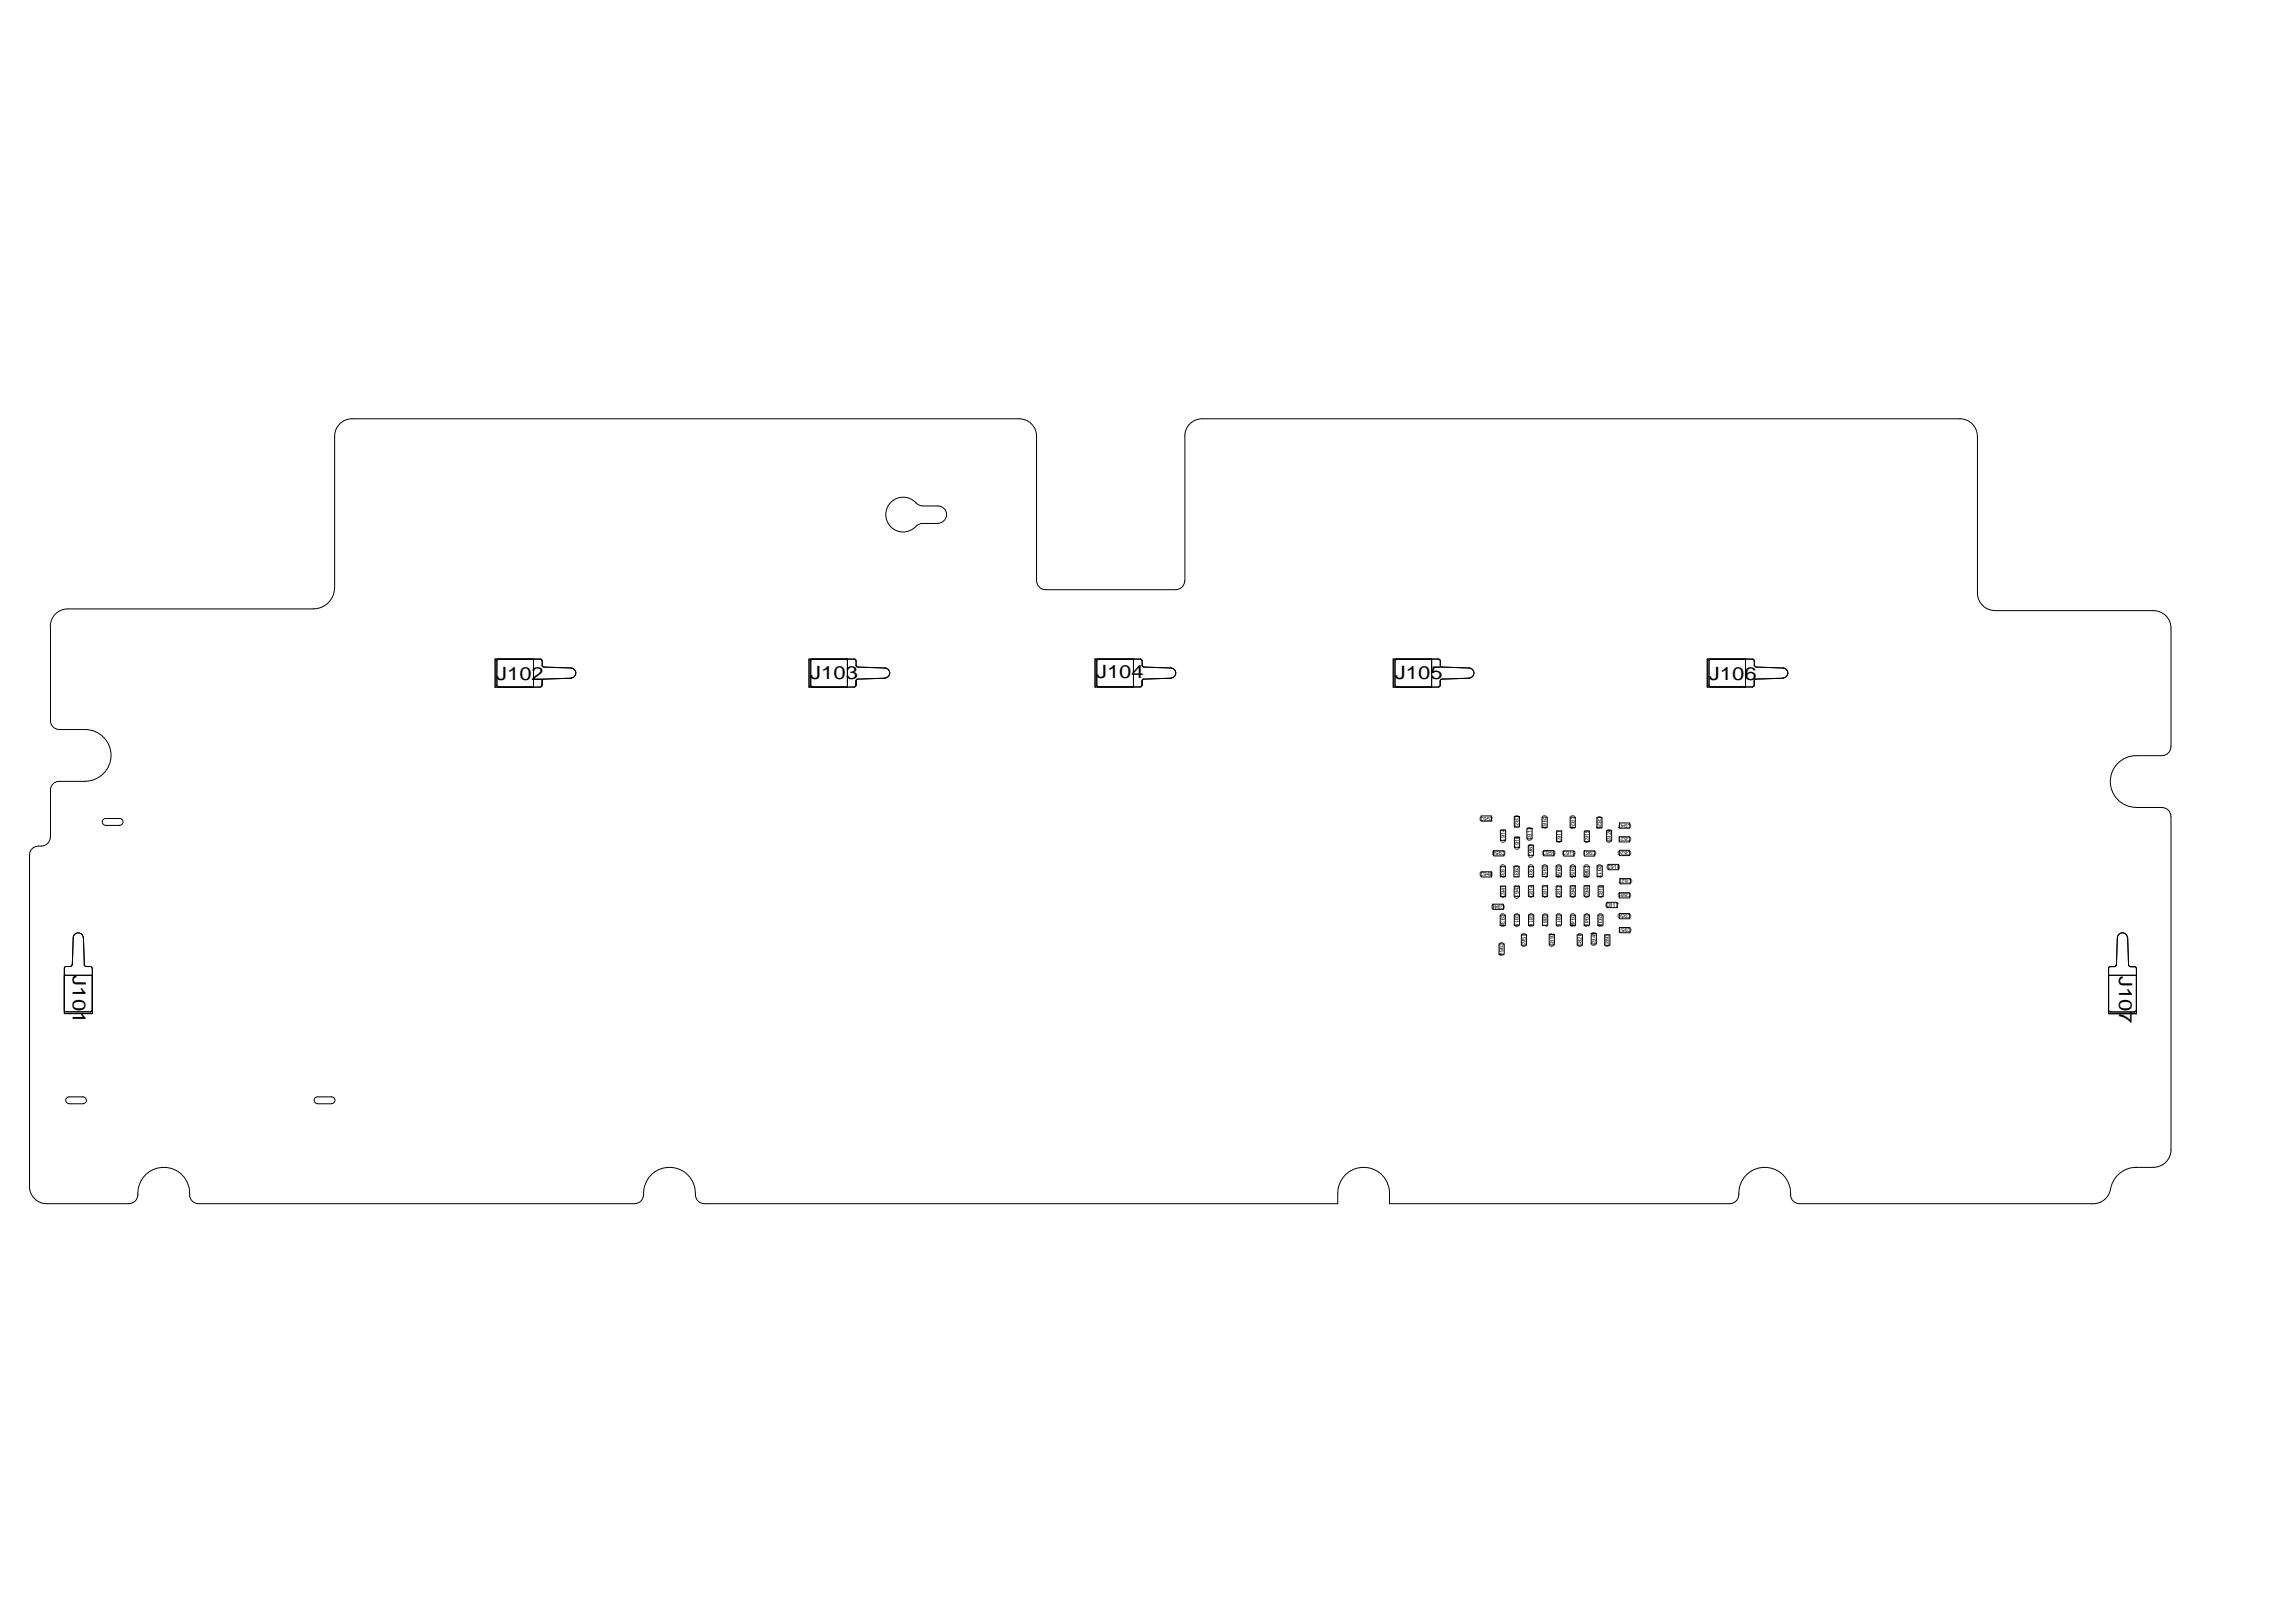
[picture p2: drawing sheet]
<svg xmlns="http://www.w3.org/2000/svg" width="420mm" height="297mm" viewBox="0 0 420 297" stroke-linecap="round" stroke-linejoin="round" font-family="sans-serif">
<defs><g id="words">
<g font-size="3.4">
<text x="90.8" y="124.4">J102</text>
<text x="148.3" y="124.4">J103</text>
<text x="200.7" y="124.1">J104</text>
<text x="255.4" y="124.2">J105</text>
<text x="312.9" y="124.4">J106</text>
<text x="13.3" y="178.5" transform="rotate(90 13.3 178.5)">J101</text>
<text x="388" y="178.6" transform="rotate(90 388 178.6)">J107</text>
</g>
<g font-size="1.1">
<text x="277.3" y="149.1" transform="rotate(90 277.3 149.1)">C822</text>
<text x="282.4" y="149.2" transform="rotate(90 282.4 149.2)">C962</text>
<text x="287.6" y="149.2" transform="rotate(90 287.6 149.2)">C824</text>
<text x="292.4" y="149.3" transform="rotate(90 292.4 149.3)">C825</text>
<text x="270.8" y="150.2">C952</text>
<text x="275.5" y="154.2" transform="rotate(-90 275.5 154.2)">C914</text>
<text x="275.7" y="155.8" transform="rotate(180 275.7 155.8)">C958</text>
<text x="278.1" y="155.5" transform="rotate(-90 278.1 155.5)">C916</text>
<text x="285.8" y="154.3" transform="rotate(-90 285.8 154.3)">C917</text>
<text x="290.9" y="154.4" transform="rotate(-90 290.9 154.4)">C915</text>
<text x="292.3" y="155.8" transform="rotate(180 292.3 155.8)">C961</text>
<text x="294.9" y="154.3" transform="rotate(-90 294.9 154.3)">C920</text>
<text x="298.7" y="155.7" transform="rotate(180 298.7 155.7)">C826</text>
<text x="298.7" y="153.2" transform="rotate(180 298.7 153.2)">C821</text>
<text x="298.7" y="150.7" transform="rotate(180 298.7 150.7)">C947</text>
<text x="270.8" y="160.4">C948</text>
<text x="274.8" y="158.2" transform="rotate(90 274.8 158.2)">C932</text>
<text x="277.3" y="158.2" transform="rotate(90 277.3 158.2)">C931</text>
<text x="279.9" y="158.2" transform="rotate(90 279.9 158.2)">C937</text>
<text x="280.6" y="157" transform="rotate(-90 280.6 157)">C963 C913</text>
<text x="282.3" y="156.5">C959</text>
<text x="282.5" y="158.2" transform="rotate(90 282.5 158.2)">C957</text>
<text x="285" y="158.2" transform="rotate(90 285 158.2)">C956</text>
<text x="286" y="156.6">C919</text>
<text x="287.6" y="158.2" transform="rotate(90 287.6 158.2)">C955</text>
<text x="290.1" y="158.2" transform="rotate(90 290.1 158.2)">C960</text>
<text x="292.5" y="158.2" transform="rotate(90 292.5 158.2)">C912</text>
<text x="294.1" y="159">C918</text>
<text x="298.8" y="160.9" transform="rotate(180 298.8 160.9)">C827</text>
<text x="274.8" y="167.1" transform="rotate(90 274.8 167.1)">C930</text>
<text x="275.5" y="164.4" transform="rotate(-90 275.5 164.4)">C941</text>
<text x="275.6" y="165.6" transform="rotate(180 275.6 165.6)">C940</text>
<text x="277.3" y="167.1" transform="rotate(90 277.3 167.1)">C819</text>
<text x="278.1" y="164.4" transform="rotate(-90 278.1 164.4)">C942</text>
<text x="279.9" y="167.1" transform="rotate(90 279.9 167.1)">C816</text>
<text x="280.7" y="164.4" transform="rotate(-90 280.7 164.4)">C814</text>
<text x="282.5" y="167.1" transform="rotate(90 282.5 167.1)">C887</text>
<text x="283.2" y="164.4" transform="rotate(-90 283.2 164.4)">C813</text>
<text x="285" y="167.1" transform="rotate(90 285 167.1)">C815</text>
<text x="285.7" y="164.4" transform="rotate(-90 285.7 164.4)">C812</text>
<text x="287.6" y="167.1" transform="rotate(90 287.6 167.1)">C946</text>
<text x="288.3" y="164.4" transform="rotate(-90 288.3 164.4)">C943</text>
<text x="290.1" y="167.1" transform="rotate(90 290.1 167.1)">C945</text>
<text x="290.9" y="164.4" transform="rotate(-90 290.9 164.4)">C944</text>
<text x="292.6" y="167.1" transform="rotate(90 292.6 167.1)">C938</text>
<text x="293.4" y="164.4" transform="rotate(-90 293.4 164.4)">C818</text>
<text x="293.9" y="166">C817</text>
<text x="298.7" y="167.3" transform="rotate(180 298.7 167.3)">C950</text>
<text x="298.7" y="163.5" transform="rotate(180 298.7 163.5)">C885</text>
<text x="274.5" y="172.4" transform="rotate(90 274.5 172.4)">C954</text>
<text x="279.4" y="173.3" transform="rotate(-90 279.4 173.3)">C953</text>
<text x="284.5" y="173.3" transform="rotate(-90 284.5 173.3)">C892</text>
<text x="289.6" y="173.3" transform="rotate(-90 289.6 173.3)">C820</text>
<text x="292.2" y="173.1" transform="rotate(-90 292.2 173.1)">C949</text>
<text x="294.6" y="173.4" transform="rotate(-90 294.6 173.4)">C893</text>
<text x="298.8" y="169.9" transform="rotate(180 298.8 169.9)">C951</text>
</g>
</g></defs>
<g fill="none" stroke="#000" stroke-width=".18">
<path d="M186.6 76.6a3.2 3.2 0 0 1 3.2 3.2v26.5M186.6 76.6h-122.2a3.2 3.2 0 0 0-3.1 3.2v27.8M216.9 79.8a3.2 3.2 0 0 1 3.2-3.2h138.7a3.2 3.2 0 0 1 3.2 3.2M216.9 79.8v26.5M362 79.8v28.7a3.2 3.2 0 0 0 3.2 3.2M168.9 92.6l-.9-.3a3.2 3.2 0 0 0-4.8-.5 3.2 3.2 0 0 0 0 4.8 3.2 3.2 0 0 0 4.8-.5l.9-.3M168.9 92.6h2.8a1.58 1.58 0 0 1 1.6 1.6 1.58 1.58 0 0 1-1.6 1.6M168.9 95.8h2.8M9.2 114.6v17.3M57.4 111.4h-45a3.2 3.2 0 0 0-3.2 3.2M61.2 107.6a3.8 3.8 0 0 1-3.8 3.8M216.9 106.3a1.63 1.63 0 0 1-1.6 1.6h-23.9a1.58 1.58 0 0 1-1.6-1.6"/>
<path d="M365.2 111.8h29.1M394.3 111.8a3.2 3.2 0 0 1 3.2 3.1M397.5 115l-.1 21.7a1.6 1.6 0 0 1-1.6 1.6M9.2 131.9a1.58 1.58 0 0 0 1.6 1.6M10.8 133.5h4.8a4.7 4.7 0 0 1 4.7 4.8 4.7 4.7 0 0 1-4.7 4.7h-4.8M91 125.4l.3 .3M91 120.9v4.5M91.3 120.6l-.3 .3M97.7 120.6v5.2M98.9 120.6l.3 .3M98.9 120.6h-8.3v5.2h8.3M99.2 125.4l-.3 .3"/>
<path d="M99.3 121.8l.3 .3M99.3 120.9v.9M99.3 124.6v.8M99.6 124.3l-.3 .3M99.6 122.1l5 .2a.91 .91 0 0 1 .8 .9 .91 .91 0 0 1-.8 .9M104.6 124.1l-5 .2M148.4 125.4l.3 .3M148.4 120.9v4.5M148.7 120.6l-.3 .3M155.1 120.6v5.2M156.7 120.9l-.3-.3h-8.3v5.2h8.3M156.7 125.4l-.3 .3"/>
<path d="M156.7 121.8l.3 .3M156.7 120.9v.9M156.7 124.6v.8M157 122.1l5.1 .2M162 122.3a.91 .91 0 0 1 .9 .9 .91 .91 0 0 1-.9 .9M162.1 124.1l-5.1 .2-.3 .3M200.8 120.9v4.5l.3 .3M201.1 120.6l-.3 .3M207.5 120.6v5.1M208.8 120.6l.3 .3M208.8 120.6h-8.3v5.1h8.3M209.1 124.6l-.1 .9-.2 .2"/>
<path d="M209.1 120.9v1l.3 .1M209.4 122.1l5 .2a.91 .91 0 0 1 .9 .9 .91 .91 0 0 1-.9 .9M214.4 124.1l-5 .2-.3 .3M255.4 125.4l.3 .3M255.4 120.9v4.5M255.7 120.6l-.3 .3M262.1 120.6v5.2M263.7 125.4l-.4 .3M263.7 120.9l-.4-.3h-8.2v5.2h8.3M263.7 121.8l.3 .3M263.7 120.9v.9M263.7 124.6v.8"/>
<path d="M264 122.1l5 .2M269 122.3a.91 .91 0 0 1 .8 .9 .91 .91 0 0 1-.8 .9M269 124.1l-5 .2-.3 .3M312.6 120.6h7v5.1v-5.1M312.6 120.6v5.1h8.2l.3-.2 .1-.9M312.6 120.6h8.2l.4 .3M312.9 120.9v4.5l.3 .3M313.2 120.6l-.3 .3M321.2 120.9v1l.2 .1M321.4 124.3l-.2 .3M321.5 122.1l5 .2a.91 .91 0 0 1 .8 .9 .91 .91 0 0 1-.8 .9M326.5 124.1l-5 .2"/>
<path d="M391.1 138.3a4.7 4.7 0 0 0-4.8 4.7 4.7 4.7 0 0 0 4.8 4.8M391.1 138.3h4.8M5.4 156.5v60.6a3.2 3.2 0 0 0 3.2 3.2M7 154.9a1.56 1.56 0 0 0-1.6 1.5M7 154.9h.6M9.2 153.2a1.6 1.6 0 0 1-1.6 1.6M10.8 143a1.56 1.56 0 0 0-1.6 1.6v8.7M19.3 149.8a.62 .62 0 0 0-.6 .6 .62 .62 0 0 0 .6 .6M19.4 151.1h2.5M19.4 149.8h2.5M21.9 149.8a.62 .62 0 0 1 .6 .6 .62 .62 0 0 1-.6 .6M271.1 159.6h1.9v.9h-1.9z"/>
<path d="M271.1 149.3h1.9v1h-1.9zM273.4 155.7h2v1h-2zM274.7 158.5h.9v1.9h-.9zM274.7 151.9h.9v2h-.9zM277.2 158.6h.9v1.9h-.9zM277.2 149.4h1v1.9h-1zM277.3 153.2h.9v2h-.9zM279.5 151.6h1v1.9h-1zM279.8 154.7h1v1.9h-1zM279.8 158.5h1v2h-1zM282.3 149.5h1v1.9h-1zM282.4 158.5h.9v1.9h-.9z"/>
<path d="M282.6 155.7h1.9v.9h-1.9zM284.9 158.5h.9v1.9h-.9zM285 152.1h.9v1.9h-.9zM286.2 155.7h2v1h-2zM287.5 149.5h.9v2h-.9zM287.5 158.5h.9v1.9h-.9zM290 158.5h.9v1.9h-.9zM290 155.7h2v1h-2zM290 152.1h1v1.9h-1zM292.3 149.6h1v1.9h-1zM292.4 158.5h.9v1.9h-.9zM294.1 152h1v1.9h-1z"/>
<path d="M294.4 158.2h1.9v1h-1.9zM296.4 155.6h2v1h-2zM296.4 153.1h2v1h-2zM296.5 150.6h1.9v1h-1.9zM391.1 147.8h4.7a1.61 1.61 0 0 1 1.7 1.6v61a3.2 3.2 0 0 1-3.2 3.2M11.8 178.5h5.1h-5.1v7M11.8 177.2v8.3M12.9 176.9h-1l-.1 .3M13.2 176.6l-.3 .3M13.4 171.6a.91 .91 0 0 1 .9-.9 .91 .91 0 0 1 .9 .9M13.4 171.6l-.2 5M15.3 171.6l.1 5 .3 .3"/>
<path d="M15.8 176.9h.8M16.5 176.9l.4 .3M16.9 177.2v8.3h-5.1M273.3 165.5h1.9v.9h-1.9zM274.4 172.7h1v1.9h-1zM274.6 167.5h1v1.9h-1zM274.7 162.2h.9v1.9h-.9zM277.2 162.2h1v1.9h-1zM277.2 167.4h1v1.9h-1zM278.5 171.1h1v1.9h-1zM279.8 162.1h1v2h-1zM279.8 167.4h1v2h-1z"/>
<path d="M282.4 162.1h.9v2h-.9zM282.4 167.4h.9v2h-.9zM283.6 171h1v2h-1zM284.9 162.2h.9v1.9h-.9zM284.9 167.4h1v1.9h-1zM287.5 162.1h.9v2h-.9zM287.5 167.5h.9v1.9h-.9zM288.7 171.1h1v1.9h-1zM290 162.1h1v1.9h-1zM290 167.4h1v2h-1zM291.3 170.9h1v1.9h-1zM292.5 167.4h1v2h-1z"/>
<path d="M292.6 162.2h.9v1.9h-.9zM293.8 171.1h.9v1.9h-.9zM294.2 165.1h1.9v1h-1.9zM296.4 167.2h2v.9h-2zM296.4 163.4h2v.9h-2zM296.5 169.8h1.9v.9h-1.9zM296.6 160.8h1.9v1h-1.9zM386 178.5h5.1h-5.1v7M387.1 176.9l-.9 .1-.2 .2v8.3M387.4 176.6l-.3 .3M387.6 171.6l-.1 5M387.7 171.6a.91 .91 0 0 1 .9-.9 .91 .91 0 0 1 .9 .9"/>
<path d="M389.5 171.6l.2 5 .1 .2 1 .1M390.8 176.9l.3 .3M391.1 177.2v8.3h-5.1M11.8 184.8l.3 .4h4.5M16.9 184.8l-.4 .4M386 184.9l.3 .3M386.3 185.2h4.5M391.1 184.9l-.3 .3M12.6 200.7a.62 .62 0 0 0-.6 .7 .62 .62 0 0 0 .6 .6M12.7 200.7h2.5a.62 .62 0 0 1 .6 .7 .62 .62 0 0 1-.6 .6M12.7 202h2.5M25.2 218.7a1.6 1.6 0 0 1-1.6 1.6"/>
<path d="M25.2 218.7a4.8 4.8 0 0 1 4.8-5 4.8 4.8 0 0 1 4.7 5M34.7 218.7a1.58 1.58 0 0 0 1.6 1.6h79.9M58.1 200.7a.62 .62 0 0 0-.6 .7 .62 .62 0 0 0 .6 .6M58.2 202h2.5M58.2 200.7h2.5M60.7 200.7a.62 .62 0 0 1 .6 .7 .62 .62 0 0 1-.6 .6M117.8 218.7a1.6 1.6 0 0 1-1.6 1.6M117.8 218.7a4.8 4.8 0 0 1 4.8-5 4.8 4.8 0 0 1 4.7 5M127.3 218.7a1.58 1.58 0 0 0 1.6 1.6M318.3 218.7a1.6 1.6 0 0 1-1.6 1.6M318.3 218.7a4.8 4.8 0 0 1 4.8-5 4.8 4.8 0 0 1 4.7 5M327.8 218.7a1.58 1.58 0 0 0 1.6 1.6h53.9"/>
<path d="M386.4 217.6a3.2 3.2 0 0 1-3.2 2.7M394.3 213.7l-3.2-.1a4.8 4.8 0 0 0-4.7 4M8.6 220.3h15.1M128.9 220.3h116a6.1 6.1 0 0 1 1.6-5.5 4.7 4.7 0 0 1 5.1-.7 4.7 4.7 0 0 1 2.8 4.3v1.9h62.3"/>
</g>
<use href="#words"/>
</svg>
